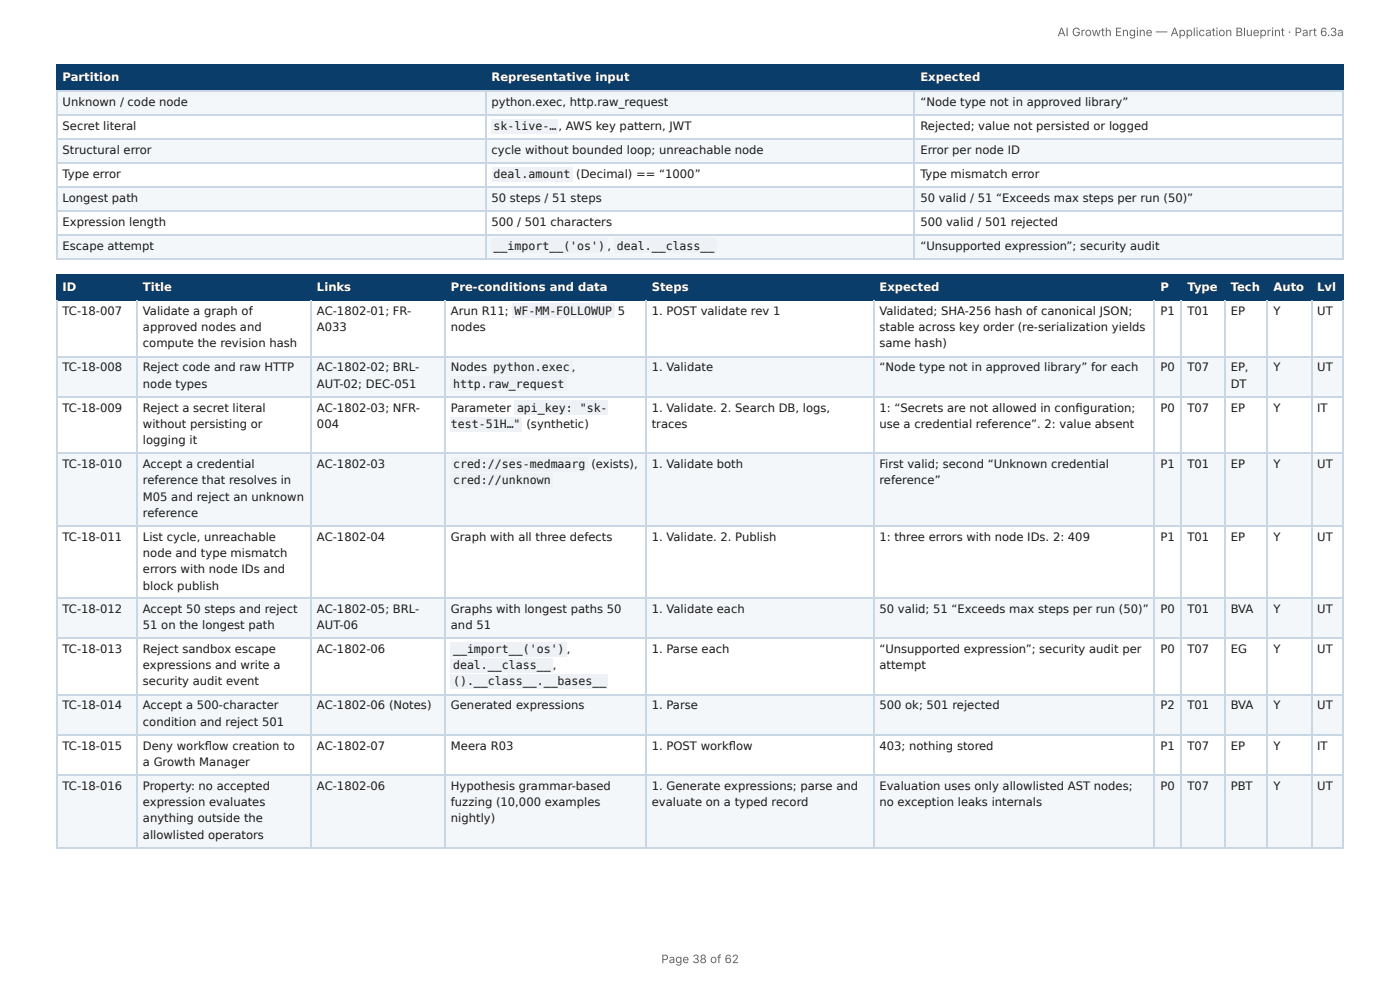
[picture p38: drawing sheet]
<svg xmlns="http://www.w3.org/2000/svg" width="297mm" height="210mm" viewBox="0 0 297 210" stroke-linecap="round" stroke-linejoin="round" font-family="sans-serif">
<defs><g id="words">
<g font-size="2.5" fill="#666">
<text x="224.6" y="7.7">AI Growth Engine — Application Blueprint · Part 6.3a</text>
<text x="140.5" y="204.5">Page 38 of 62</text>
</g>
<g font-size="2.5" fill="#fff">
<text x="13.3" y="17.2">Partition</text>
<text x="104.4" y="17.2">Representative input</text>
<text x="195.5" y="17.2">Expected</text>
<text x="13.3" y="61.8">ID</text>
<text x="30.4" y="61.8">Title</text>
<text x="67.3" y="61.8">Links</text>
<text x="95.8" y="61.8">Pre-conditions and data</text>
<text x="138.4" y="61.8">Steps</text>
<text x="186.8" y="61.8">Expected</text>
<text x="246.5" y="61.8">P</text>
<text x="252.2" y="61.8">Type</text>
<text x="261.4" y="61.8">Tech</text>
<text x="270.5" y="61.8">Auto</text>
<text x="279.8" y="61.8">Lvl</text>
</g>
<g font-size="2.5" fill="#1a1a1a">
<text x="13.3" y="22.5">Unknown / code node</text>
<text x="104.4" y="22.5">python.exec, http.raw_request</text>
<text x="195.5" y="22.5">“Node type not in approved library”</text>
<text x="13.3" y="27.6">Secret literal</text>
<text x="104.8" y="27.6">sk-live-…</text>
<text x="118.6" y="27.6">, AWS key pattern, JWT</text>
<text x="195.5" y="27.6">Rejected; value not persisted or logged</text>
<text x="13.3" y="32.7">Structural error</text>
<text x="104.4" y="32.7">cycle without bounded loop; unreachable node</text>
<text x="195.5" y="32.7">Error per node ID</text>
<text x="13.3" y="37.8">Type error</text>
<text x="104.8" y="37.8">deal.amount</text>
<text x="122.4" y="37.8">(Decimal) == “1000”</text>
<text x="195.5" y="37.8">Type mismatch error</text>
<text x="13.3" y="42.8">Longest path</text>
<text x="13.3" y="47.9">Expression length</text>
<text x="104.4" y="42.8">50 steps / 51 steps</text>
<text x="104.4" y="47.9">500 / 501 characters</text>
<text x="195.5" y="42.8">50 valid / 51 “Exceeds max steps per run (50)”</text>
<text x="195.5" y="47.9">500 valid / 501 rejected</text>
<text x="13.3" y="53">Escape attempt</text>
<text x="104.8" y="53">__import__('os')</text>
<text x="129" y="53">,</text>
<text x="131" y="53">deal.__class__</text>
<text x="195.5" y="53">“Unsupported expression”; security audit</text>
<text x="13.3" y="66.8">TC-18-007</text>
<text x="30.4" y="66.8">Validate a graph of</text>
<text x="30.4" y="70.3">approved nodes and</text>
<text x="67.3" y="66.8">AC-1802-01; FR-</text>
<text x="67.3" y="70.3">A033</text>
<text x="95.8" y="66.8">Arun R11;</text>
<text x="95.8" y="70.3">nodes</text>
<text x="109.3" y="66.8">WF-MM-FOLLOWUP</text>
<text x="131.3" y="66.8">5</text>
<text x="138.4" y="66.8">1. POST validate rev 1</text>
<text x="186.8" y="66.8">Validated; SHA-256 hash of canonical JSON;</text>
<text x="186.8" y="70.3">stable across key order (re-serialization yields</text>
<text x="246.5" y="66.8">P1</text>
<text x="252.2" y="66.8">T01</text>
<text x="261.4" y="66.8">EP</text>
<text x="270.5" y="66.8">Y</text>
<text x="279.8" y="66.8">UT</text>
<text x="30.4" y="73.8">compute the revision hash</text>
<text x="186.8" y="73.8">same hash)</text>
<text x="13.3" y="78.8">TC-18-008</text>
<text x="30.4" y="78.8">Reject code and raw HTTP</text>
<text x="30.4" y="82.3">node types</text>
<text x="67.3" y="78.8">AC-1802-02; BRL-</text>
<text x="67.3" y="82.3">AUT-02; DEC-051</text>
<text x="95.8" y="78.8">Nodes</text>
<text x="96.2" y="82.3">http.raw_request</text>
<text x="104.7" y="78.8">python.exec ,</text>
<text x="138.4" y="78.8">1. Validate</text>
<text x="186.8" y="78.8">“Node type not in approved library” for each</text>
<text x="246.5" y="78.8">P0</text>
<text x="252.2" y="78.8">T07</text>
<text x="261.4" y="78.8">EP,</text>
<text x="261.4" y="82.3">DT</text>
<text x="270.5" y="78.8">Y</text>
<text x="279.8" y="78.8">UT</text>
<text x="13.3" y="87.4">TC-18-009</text>
<text x="30.4" y="87.4">Reject a secret literal</text>
<text x="67.3" y="87.4">AC-1802-03; NFR-</text>
<text x="95.8" y="87.4">Parameter</text>
<text x="109.8" y="87.4">api_key: &quot;sk-</text>
<text x="138.4" y="87.4">1. Validate. 2. Search DB, logs,</text>
<text x="186.8" y="87.4">1: “Secrets are not allowed in confi guration;</text>
<text x="246.5" y="87.4">P0</text>
<text x="252.2" y="87.4">T07</text>
<text x="261.4" y="87.4">EP</text>
<text x="270.5" y="87.4">Y</text>
<text x="279.8" y="87.4">IT</text>
<text x="30.4" y="90.9">without persisting or</text>
<text x="30.4" y="94.3">logging it</text>
<text x="67.3" y="90.9">004</text>
<text x="95.8" y="90.9">test-51H…&quot;</text>
<text x="111.8" y="90.9">(synthetic)</text>
<text x="138.4" y="90.9">traces</text>
<text x="186.8" y="90.9">use a credential reference”. 2: value absent</text>
<text x="13.3" y="99.4">TC-18-010</text>
<text x="30.4" y="99.4">Accept a credential</text>
<text x="67.3" y="99.4">AC-1802-03</text>
<text x="96.2" y="99.4">cred://ses-medmaarg</text>
<text x="125.6" y="99.4">(exists),</text>
<text x="138.4" y="99.4">1. Validate both</text>
<text x="186.8" y="99.4">First valid; second “Unknown credential</text>
<text x="246.5" y="99.4">P1</text>
<text x="252.2" y="99.4">T01</text>
<text x="261.4" y="99.4">EP</text>
<text x="270.5" y="99.4">Y</text>
<text x="279.8" y="99.4">UT</text>
<text x="30.4" y="102.9">reference that resolves in</text>
<text x="30.4" y="106.3">M05 and reject an unknown</text>
<text x="96.2" y="102.9">cred://unknown</text>
<text x="186.8" y="102.9">reference”</text>
<text x="30.4" y="109.8">reference</text>
<text x="13.3" y="114.9">TC-18-011</text>
<text x="30.4" y="114.9">List cycle, unreachable</text>
<text x="30.4" y="118.3">node and type mismatch</text>
<text x="67.3" y="114.9">AC-1802-04</text>
<text x="95.8" y="114.9">Graph with all three defects</text>
<text x="138.4" y="114.9">1. Validate. 2. Publish</text>
<text x="186.8" y="114.9">1: three errors with node IDs. 2: 409</text>
<text x="246.5" y="114.9">P1</text>
<text x="252.2" y="114.9">T01</text>
<text x="261.4" y="114.9">EP</text>
<text x="270.5" y="114.9">Y</text>
<text x="279.8" y="114.9">UT</text>
<text x="30.4" y="121.8">errors with node IDs and</text>
<text x="30.4" y="125.2">block publish</text>
<text x="13.3" y="130.1">TC-18-012</text>
<text x="30.4" y="130.1">Accept 50 steps and reject</text>
<text x="67.3" y="130.1">AC-1802-05; BRL-</text>
<text x="95.8" y="130.1">Graphs with longest paths 50</text>
<text x="138.4" y="130.1">1. Validate each</text>
<text x="186.8" y="130.1">50 valid; 51 “Exceeds max steps per run (50)”</text>
<text x="246.5" y="130.1">P0</text>
<text x="252.2" y="130.1">T01</text>
<text x="261.4" y="130.1">BVA</text>
<text x="270.5" y="130.1">Y</text>
<text x="279.8" y="130.1">UT</text>
<text x="30.4" y="133.6">51 on the longest path</text>
<text x="67.3" y="133.6">AUT-06</text>
<text x="95.8" y="133.6">and 51</text>
<text x="13.3" y="138.6">TC-18-013</text>
<text x="30.4" y="138.6">Reject sandbox escape</text>
<text x="30.4" y="142.1">expressions and write a</text>
<text x="67.3" y="138.6">AC-1802-06</text>
<text x="96.2" y="138.6">__import__('os') ,</text>
<text x="96.2" y="142.1">deal.__class__</text>
<text x="117.4" y="142.1">,</text>
<text x="138.4" y="138.6">1. Parse each</text>
<text x="186.8" y="138.6">“Unsupported expression”; security audit per</text>
<text x="186.8" y="142.1">attempt</text>
<text x="246.5" y="138.6">P0</text>
<text x="252.2" y="138.6">T07</text>
<text x="261.4" y="138.6">EG</text>
<text x="270.5" y="138.6">Y</text>
<text x="279.8" y="138.6">UT</text>
<text x="30.4" y="145.6">security audit event</text>
<text x="96.2" y="145.6">().__class__.__bases__</text>
<text x="13.3" y="150.6">TC-18-014</text>
<text x="30.4" y="150.6">Accept a 500-character</text>
<text x="30.4" y="154.1">condition and reject 501</text>
<text x="67.3" y="150.6">AC-1802-06 (Notes)</text>
<text x="95.8" y="150.6">Generated expressions</text>
<text x="138.4" y="150.6">1. Parse</text>
<text x="186.8" y="150.6">500 ok; 501 rejected</text>
<text x="246.5" y="150.6">P2</text>
<text x="252.2" y="150.6">T01</text>
<text x="261.4" y="150.6">BVA</text>
<text x="270.5" y="150.6">Y</text>
<text x="279.8" y="150.6">UT</text>
<text x="13.3" y="159.2">TC-18-015</text>
<text x="30.4" y="159.2">Deny workfl ow creation to</text>
<text x="67.3" y="159.2">AC-1802-07</text>
<text x="95.8" y="159.2">Meera R03</text>
<text x="138.4" y="159.2">1. POST workfl ow</text>
<text x="186.8" y="159.2">403; nothing stored</text>
<text x="246.5" y="159.2">P1</text>
<text x="252.2" y="159.2">T07</text>
<text x="261.4" y="159.2">EP</text>
<text x="270.5" y="159.2">Y</text>
<text x="279.8" y="159.2">IT</text>
<text x="13.3" y="167.7">TC-18-016</text>
<text x="30.4" y="162.6">a Growth Manager</text>
<text x="30.4" y="167.7">Property: no accepted</text>
<text x="67.3" y="167.7">AC-1802-06</text>
<text x="95.8" y="167.7">Hypothesis grammar-based</text>
<text x="138.4" y="167.7">1. Generate expressions; parse and</text>
<text x="186.8" y="167.7">Evaluation uses only allowlisted AST nodes;</text>
<text x="246.5" y="167.7">P0</text>
<text x="252.2" y="167.7">T07</text>
<text x="261.4" y="167.7">PBT</text>
<text x="270.5" y="167.7">Y</text>
<text x="279.8" y="167.7">UT</text>
<text x="30.4" y="171.2">expression evaluates</text>
<text x="95.8" y="171.2">fuzzing (10,000 examples</text>
<text x="138.4" y="171.2">evaluate on a typed record</text>
<text x="186.8" y="171.2">no exception leaks internals</text>
<text x="30.4" y="174.6">anything outside the</text>
<text x="30.4" y="178.1">allowlisted operators</text>
<text x="95.8" y="174.6">nightly)</text>
</g>
</g></defs>
<g fill="#0b3d6b">
<path d="M12.1 14h91v5.3h-91z"/>
<path d="M103.1 14h91.1v5.3h-91.1z"/>
<path d="M194.2 14h91.2v5.3h-91.2z"/>
</g>
<g fill="#f4f7fa">
<path d="M12.1 19.3h91v5.1h-91z"/>
<path d="M103.1 19.3h91.1v5.1h-91.1z"/>
<path d="M194.2 19.3h91.2v5.1h-91.2z"/>
<path d="M12.1 29.5h91v5h-91z"/>
<path d="M103.1 29.5h91.1v5h-91.1z"/>
<path d="M194.2 29.5h91.2v5h-91.2z"/>
<path d="M12.1 39.6h91v5.1h-91z"/>
<path d="M103.1 39.6h91.1v5.1h-91.1z"/>
<path d="M194.2 39.6h91.2v5.1h-91.2z"/>
<path d="M12.1 49.8h91v5h-91z"/>
<path d="M103.1 49.8h91.1v5h-91.1z"/>
<path d="M194.2 49.8h91.2v5h-91.2z"/>
</g>
<path d="M11.9 13.9h273.5M11.9 19.4h273.5M12 13.8v5.7M103.2 13.8v5.7M194.1 13.8v5.7" fill="none" stroke="#0b3d6b" stroke-width=".23"/>
<path d="M285.3 13.8v5.7" fill="none" stroke="#0b3d6b" stroke-width=".21"/>
<path d="M11.9 19.4h273.5M12 19.5v35.6M103.2 19.5v35.6M194.1 19.5v35.6M11.9 24.5h273.5M11.9 29.6h273.5M11.9 34.6h273.5M11.9 39.7h273.5M11.9 44.8h273.5M11.9 49.9h273.5M11.9 55h273.5" fill="none" stroke="#c9d6e3" stroke-width=".23"/>
<path d="M285.3 19.5v35.6" fill="none" stroke="#c9d6e3" stroke-width=".21"/>
<g fill="#0b3d6b">
<path d="M12.1 58.3h16.9v5.5h-16.9z"/>
<path d="M29 58.3h37.1v5.5h-37.1z"/>
<path d="M66.1 58.3h28.4v5.5h-28.4z"/>
<path d="M94.5 58.3h42.7v5.5h-42.7z"/>
<path d="M137.2 58.3h48.3v5.5h-48.3z"/>
<path d="M185.5 58.3h59.8v5.5h-59.8z"/>
<path d="M245.3 58.3h5.7v5.5h-5.7z"/>
<path d="M251 58.3h9v5.5h-9z"/>
<path d="M260 58.3h9.3v5.5h-9.3z"/>
<path d="M269.3 58.3h9.2v5.5h-9.2z"/>
<path d="M278.5 58.3h6.9v5.5h-6.9z"/>
</g>
<g fill="#f4f7fa">
<path d="M12.1 75.8h16.9v8.6h-16.9z"/>
<path d="M29 75.8h37.1v8.6h-37.1z"/>
<path d="M66.1 75.8h28.4v8.6h-28.4z"/>
<path d="M94.5 75.8h42.7v8.6h-42.7z"/>
<path d="M137.2 75.8h48.3v8.6h-48.3z"/>
<path d="M185.5 75.8h59.8v8.6h-59.8z"/>
<path d="M245.3 75.8h5.7v8.6h-5.7z"/>
<path d="M251 75.8h9v8.6h-9z"/>
<path d="M260 75.8h9.3v8.6h-9.3z"/>
<path d="M269.3 75.8h9.2v8.6h-9.2z"/>
<path d="M278.5 75.8h6.9v8.6h-6.9z"/>
<path d="M12.1 96.2h16.9v15.4h-16.9z"/>
<path d="M29 96.2h37.1v15.4h-37.1z"/>
<path d="M66.1 96.2h28.4v15.4h-28.4z"/>
<path d="M94.5 96.2h42.7v15.4h-42.7z"/>
<path d="M137.2 96.2h48.3v15.4h-48.3z"/>
<path d="M185.5 96.2h59.8v15.4h-59.8z"/>
<path d="M245.3 96.2h5.7v15.4h-5.7z"/>
<path d="M251 96.2h9v15.4h-9z"/>
<path d="M260 96.2h9.3v15.4h-9.3z"/>
<path d="M269.3 96.2h9.2v15.4h-9.2z"/>
<path d="M278.5 96.2h6.9v15.4h-6.9z"/>
<path d="M12.1 127.1h16.9v8.5h-16.9z"/>
<path d="M29 127.1h37.1v8.5h-37.1z"/>
<path d="M66.1 127.1h28.4v8.5h-28.4z"/>
<path d="M94.5 127.1h42.7v8.5h-42.7z"/>
<path d="M137.2 127.1h48.3v8.5h-48.3z"/>
<path d="M185.5 127.1h59.8v8.5h-59.8z"/>
<path d="M245.3 127.1h5.7v8.5h-5.7z"/>
<path d="M251 127.1h9v8.5h-9z"/>
<path d="M260 127.1h9.3v8.5h-9.3z"/>
<path d="M269.3 127.1h9.2v8.5h-9.2z"/>
<path d="M278.5 127.1h6.9v8.5h-6.9z"/>
<path d="M12.1 147.6h16.9v8.6h-16.9z"/>
<path d="M29 147.6h37.1v8.6h-37.1z"/>
<path d="M66.1 147.6h28.4v8.6h-28.4z"/>
<path d="M94.5 147.6h42.7v8.6h-42.7z"/>
<path d="M137.2 147.6h48.3v8.6h-48.3z"/>
<path d="M185.5 147.6h59.8v8.6h-59.8z"/>
<path d="M245.3 147.6h5.7v8.6h-5.7z"/>
<path d="M251 147.6h9v8.6h-9z"/>
<path d="M260 147.6h9.3v8.6h-9.3z"/>
<path d="M269.3 147.6h9.2v8.6h-9.2z"/>
<path d="M278.5 147.6h6.9v8.6h-6.9z"/>
<path d="M12.1 164.5h16.9v15.4h-16.9z"/>
<path d="M29 164.5h37.1v15.4h-37.1z"/>
<path d="M66.1 164.5h28.4v15.4h-28.4z"/>
<path d="M94.5 164.5h42.7v15.4h-42.7z"/>
<path d="M137.2 164.5h48.3v15.4h-48.3z"/>
<path d="M185.5 164.5h59.8v15.4h-59.8z"/>
<path d="M245.3 164.5h5.7v15.4h-5.7z"/>
<path d="M251 164.5h9v15.4h-9z"/>
<path d="M260 164.5h9.3v15.4h-9.3z"/>
<path d="M269.3 164.5h9.2v15.4h-9.2z"/>
<path d="M278.5 164.5h6.9v15.4h-6.9z"/>
</g>
<g fill="none" stroke="#0b3d6b" stroke-width=".23">
<path d="M11.9 58.4h273.5M12 58.3v5.5M29.1 58.3v5.5M66 58.3v5.5M94.4 58.3v5.5M137.1 58.3v5.5M185.6 58.3v5.5M245.1 58.3v5.5M250.9 58.3v5.5M260.1 58.3v5.5M269.1 58.3v5.5M278.6 58.3v5.5"/>
<path d="M11.9 63.7h273.5"/>
</g>
<path d="M285.3 58.3v5.5" fill="none" stroke="#0b3d6b" stroke-width=".21"/>
<g fill="none" stroke="#c9d6e3" stroke-width=".23">
<path d="M11.9 75.7h273.5M12 63.8v116.4M29.1 63.8v116.4M66 63.8v116.4M94.4 63.8v116.4M137.1 63.8v116.4M185.6 63.8v116.4M245.1 63.8v116.4M250.9 63.8v116.4M260.1 63.8v116.4M269.1 63.8v116.4M278.6 63.8v116.4"/>
<path d="M11.9 84.3h273.5M11.9 96.3h273.5M11.9 111.7h273.5M11.9 127h273.5M11.9 135.5h273.5M11.9 147.5h273.5M11.9 156.1h273.5M11.9 164.6h273.5M11.9 180.1h273.5"/>
</g>
<path d="M285.3 63.8v116.4" fill="none" stroke="#c9d6e3" stroke-width=".21"/>
<g fill="#eef2f6">
<path d="M104.5 25.3h14v3h-14z"/>
<path d="M104.5 35.5h17v3h-17z"/>
<path d="M104.5 50.7h24.4v3h-24.4z"/>
<path d="M130.5 50.7h21.7v3h-21.7z"/>
<path d="M108.8 64.5h21.7v3h-21.7z"/>
<path d="M104.2 76.5h17.3v3h-17.3z"/>
<path d="M95.7 80h24.7v3h-24.7z"/>
<path d="M109.3 85.1h19.9v3h-19.9z"/>
<path d="M95.7 88.5h15.2v3h-15.2z"/>
<path d="M95.7 97.1h29.1v3h-29.1z"/>
<path d="M95.7 100.5h21.7v3h-21.7z"/>
<path d="M95.7 136.3h24.7v3h-24.7z"/>
<path d="M95.7 139.8h21.7v3h-21.7z"/>
<path d="M95.7 143.2h33.5v3h-33.5z"/>
</g>
<use href="#words"/>
</svg>
